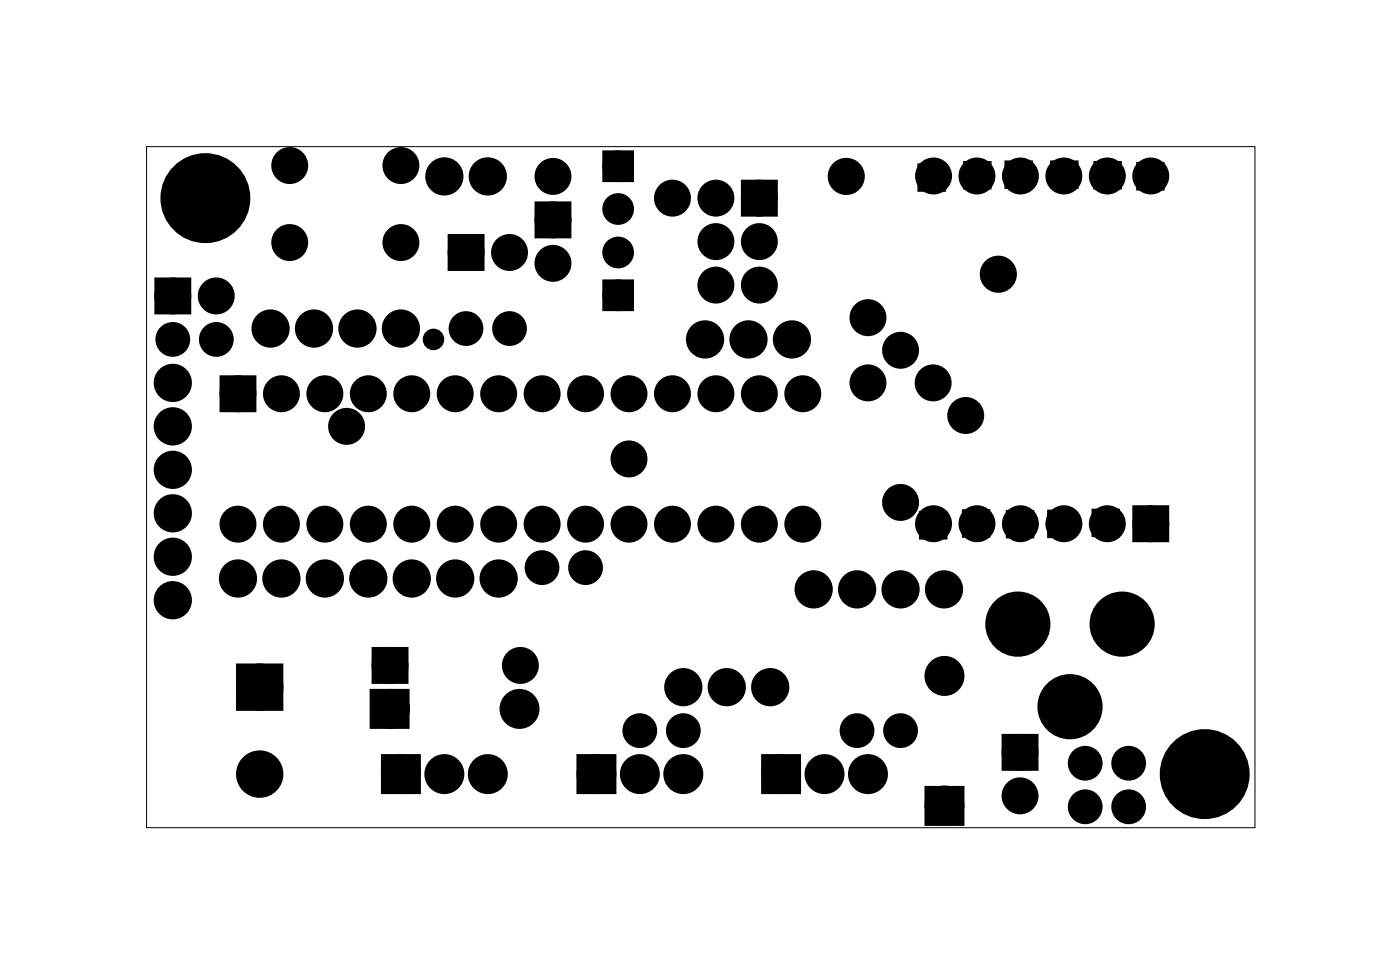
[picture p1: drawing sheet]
<svg xmlns="http://www.w3.org/2000/svg" width="82mm" height="57mm" viewBox="0 0 82 57" stroke-linecap="round" stroke-linejoin="round" font-family="sans-serif">
<path d="M8.6 8.6h64.8v39.8h-64.8z" fill="none" stroke="#000" stroke-width=".06"/>
<g fill="#000">
<path d="M9.4 16.6h1.4v1.4h-1.4zM26.5 14.1h1.4v1.4h-1.4zM31.6 12.2h1.4v1.3h-1.4zM35.5 9.1h1.2v1.2h-1.2zM35.5 16.7h1.2v1.2h-1.2zM43.7 10.9h1.4v1.4h-1.4zM53.8 9.7h1.4v1.4h-1.4zM56.4 9.5h1.4v1.4h-1.4zM58.8 9.5h1.5v1.4h-1.5zM61.5 9.5h1.4v1.4h-1.4zM64 9.5h1.5v1.4h-1.5zM66.5 9.6h1.5v1.4h-1.5z"/>
<path d="M13.2 22.3h1.4v1.4h-1.4zM14.2 39.1h2v2.1h-2zM22.1 38.2h1.4v1.4h-1.4zM53.9 30h1.4v1.4h-1.4zM56.4 29.9h1.4v1.4h-1.4zM58.9 29.9h1.4v1.4h-1.4zM61.3 29.9h1.5v1.4h-1.5zM63.9 29.9h1.5v1.4h-1.5zM66.5 30h1.4v1.4h-1.4zM66.6 29.9h1.4v1.4h-1.4zM22 40.6h1.6v1.6h-1.6zM22.6 44.4h1.6v1.6h-1.6z"/>
<path d="M34.1 44.4h1.6v1.6h-1.6zM44.9 44.4h1.5v1.6h-1.5zM54.4 46.3h1.6v1.6h-1.6zM58.9 43.3h1.4v1.4h-1.4z"/>
</g>
<g fill="none" stroke="#000" stroke-width=".76" stroke-linecap="butt">
<path d="M9.4 16.6h1.4v1.4h-1.4zM26.5 14.1h1.4v1.4h-1.4zM31.6 12.2h1.4v1.3h-1.4zM43.7 10.9h1.4v1.4h-1.4zM13.2 22.3h1.4v1.4h-1.4zM14.2 39.1h2v2.1h-2zM22.1 38.2h1.4v1.4h-1.4zM66.6 29.9h1.4v1.4h-1.4zM22 40.6h1.6v1.6h-1.6zM22.6 44.4h1.6v1.6h-1.6zM34.1 44.4h1.6v1.6h-1.6zM44.9 44.4h1.5v1.6h-1.5z"/>
<path d="M54.4 46.3h1.6v1.6h-1.6zM58.9 43.3h1.4v1.4h-1.4z"/>
<circle cx="10.1" cy="17.3" r=".7"/>
<circle cx="10.1" cy="19.8" r=".64"/>
<circle cx="12.6" cy="17.3" r=".7"/>
<circle cx="12.6" cy="19.8" r=".64"/>
<circle cx="15.8" cy="19.2" r=".74"/>
<circle cx="16.9" cy="9.7" r=".7"/>
<circle cx="16.9" cy="14.2" r=".7"/>
<circle cx="18.4" cy="19.2" r=".74"/>
<circle cx="20.9" cy="19.2" r=".74"/>
<circle cx="23.4" cy="19.2" r=".74"/>
<circle cx="23.4" cy="9.7" r=".7"/>
<circle cx="23.4" cy="14.2" r=".7"/>
<circle cx="26" cy="10.3" r=".74"/>
<circle cx="27.2" cy="19.2" r=".64"/>
<circle cx="27.2" cy="14.8" r=".7"/>
<circle cx="28.5" cy="10.3" r=".74"/>
<circle cx="29.8" cy="14.8" r=".7"/>
<circle cx="29.8" cy="19.2" r=".64"/>
<circle cx="32.3" cy="10.3" r=".7"/>
<circle cx="32.3" cy="12.8" r=".7"/>
<circle cx="32.3" cy="15.4" r=".7"/>
<circle cx="39.3" cy="11.6" r=".7"/>
<circle cx="41.2" cy="19.8" r=".74"/>
<circle cx="41.9" cy="11.6" r=".7"/>
<circle cx="41.9" cy="14.1" r=".7"/>
<circle cx="41.9" cy="16.7" r=".7"/>
<circle cx="43.8" cy="19.8" r=".74"/>
<circle cx="44.4" cy="11.6" r=".7"/>
<circle cx="44.4" cy="14.1" r=".7"/>
<circle cx="44.4" cy="16.7" r=".7"/>
<circle cx="46.3" cy="19.8" r=".74"/>
<circle cx="49.5" cy="10.3" r=".7"/>
<circle cx="50.7" cy="18.6" r=".7"/>
<circle cx="54.6" cy="10.3" r=".7"/>
<circle cx="57.1" cy="10.3" r=".7"/>
<circle cx="58.4" cy="16" r=".7"/>
<circle cx="59.7" cy="10.3" r=".7"/>
<circle cx="62.2" cy="10.3" r=".7"/>
<circle cx="64.7" cy="10.3" r=".7"/>
<circle cx="67.3" cy="10.3" r=".7"/>
<circle cx="10.1" cy="32.5" r=".74"/>
<circle cx="10.1" cy="35.1" r=".74"/>
<circle cx="10.1" cy="30" r=".74"/>
<circle cx="10.1" cy="27.5" r=".74"/>
<circle cx="10.1" cy="24.9" r=".74"/>
<circle cx="10.1" cy="22.4" r=".74"/>
<circle cx="13.9" cy="33.8" r=".74"/>
<circle cx="13.9" cy="30.6" r=".7"/>
<circle cx="13.9" cy="23" r=".7"/>
<circle cx="16.5" cy="33.8" r=".74"/>
<circle cx="16.5" cy="30.6" r=".7"/>
<circle cx="16.5" cy="23" r=".7"/>
<circle cx="19" cy="33.8" r=".74"/>
<circle cx="19" cy="30.6" r=".7"/>
<circle cx="19" cy="23" r=".7"/>
<circle cx="20.3" cy="24.9" r=".7"/>
<circle cx="21.5" cy="33.8" r=".74"/>
<circle cx="21.5" cy="30.6" r=".7"/>
<circle cx="21.5" cy="23" r=".7"/>
<circle cx="22.8" cy="38.9" r=".7"/>
<circle cx="24.1" cy="33.8" r=".74"/>
<circle cx="24.1" cy="30.6" r=".7"/>
<circle cx="24.1" cy="23" r=".7"/>
<circle cx="26.6" cy="33.8" r=".74"/>
<circle cx="26.6" cy="30.6" r=".7"/>
<circle cx="26.6" cy="23" r=".7"/>
<circle cx="29.2" cy="33.8" r=".74"/>
<circle cx="29.2" cy="30.6" r=".7"/>
<circle cx="29.2" cy="23" r=".7"/>
<circle cx="30.4" cy="38.9" r=".7"/>
<circle cx="31.7" cy="33.2" r=".64"/>
<circle cx="31.7" cy="30.6" r=".7"/>
<circle cx="31.7" cy="23" r=".7"/>
<circle cx="34.2" cy="33.2" r=".64"/>
<circle cx="34.2" cy="30.6" r=".7"/>
<circle cx="34.2" cy="23" r=".7"/>
<circle cx="36.8" cy="30.6" r=".7"/>
<circle cx="36.8" cy="23" r=".7"/>
<circle cx="36.8" cy="26.8" r=".7"/>
<circle cx="39.3" cy="30.6" r=".7"/>
<circle cx="39.3" cy="23" r=".7"/>
<circle cx="41.9" cy="30.6" r=".7"/>
<circle cx="41.9" cy="23" r=".7"/>
<circle cx="44.4" cy="30.6" r=".7"/>
<circle cx="44.4" cy="23" r=".7"/>
<circle cx="46.9" cy="30.6" r=".7"/>
<circle cx="46.9" cy="23" r=".7"/>
<circle cx="47.6" cy="34.4" r=".74"/>
<circle cx="50.1" cy="34.4" r=".74"/>
<circle cx="50.7" cy="22.4" r=".7"/>
<circle cx="52.6" cy="29.4" r=".7"/>
<circle cx="52.6" cy="20.5" r=".7"/>
<circle cx="52.6" cy="34.4" r=".74"/>
<circle cx="54.6" cy="22.4" r=".7"/>
<circle cx="54.6" cy="30.6" r=".7"/>
<circle cx="55.2" cy="34.4" r=".74"/>
<circle cx="55.2" cy="39.5" r=".79"/>
<circle cx="56.5" cy="24.3" r=".7"/>
<circle cx="57.1" cy="30.6" r=".7"/>
<circle cx="59.5" cy="36.5" r="1.52"/>
<circle cx="59.7" cy="30.6" r=".7"/>
<circle cx="62.2" cy="30.6" r=".7"/>
<circle cx="64.7" cy="30.6" r=".7"/>
<circle cx="65.6" cy="36.5" r="1.52"/>
<circle cx="67.3" cy="30.6" r=".7"/>
<circle cx="15.2" cy="45.2" r="1"/>
<circle cx="15.2" cy="40.2" r="1"/>
<circle cx="22.8" cy="41.4" r=".79"/>
<circle cx="23.4" cy="45.2" r=".79"/>
<circle cx="26" cy="45.2" r=".79"/>
<circle cx="28.5" cy="45.2" r=".79"/>
<circle cx="30.4" cy="41.4" r=".79"/>
<circle cx="34.9" cy="45.2" r=".79"/>
<circle cx="37.4" cy="42.7" r=".64"/>
<circle cx="37.4" cy="45.2" r=".79"/>
<circle cx="39.9" cy="45.2" r=".79"/>
<circle cx="39.9" cy="42.7" r=".64"/>
<circle cx="39.9" cy="40.2" r=".74"/>
<circle cx="42.5" cy="40.2" r=".74"/>
<circle cx="45" cy="40.2" r=".74"/>
<circle cx="45.7" cy="45.2" r=".79"/>
<circle cx="48.2" cy="45.2" r=".79"/>
<circle cx="50.1" cy="42.7" r=".64"/>
<circle cx="50.7" cy="45.2" r=".79"/>
<circle cx="52.6" cy="42.7" r=".64"/>
<circle cx="55.2" cy="47.1" r=".79"/>
<circle cx="59.6" cy="46.5" r=".7"/>
<circle cx="59.6" cy="44" r=".7"/>
<circle cx="62.6" cy="41.3" r="1.52"/>
<circle cx="63.4" cy="47.1" r=".64"/>
<circle cx="63.4" cy="44.6" r=".64"/>
<circle cx="66" cy="44.6" r=".64"/>
<circle cx="66" cy="47.1" r=".64"/>
</g>
<g fill="#000">
<circle cx="10.1" cy="17.3" r=".7"/>
<circle cx="10.1" cy="19.8" r=".64"/>
<circle cx="12" cy="11.6" r="2"/>
<circle cx="12.6" cy="17.3" r=".7"/>
<circle cx="12.6" cy="19.8" r=".64"/>
<circle cx="15.8" cy="19.2" r=".74"/>
<circle cx="16.9" cy="9.7" r=".7"/>
<circle cx="16.9" cy="14.2" r=".7"/>
<circle cx="18.4" cy="19.2" r=".74"/>
<circle cx="20.9" cy="19.2" r=".74"/>
<circle cx="23.4" cy="19.2" r=".74"/>
<circle cx="23.4" cy="9.7" r=".7"/>
<circle cx="23.4" cy="14.2" r=".7"/>
<circle cx="25.3" cy="19.8" r=".35"/>
<circle cx="26" cy="10.3" r=".74"/>
<circle cx="27.2" cy="19.2" r=".64"/>
<circle cx="27.2" cy="14.8" r=".7"/>
<circle cx="28.5" cy="10.3" r=".74"/>
<circle cx="29.8" cy="14.8" r=".7"/>
<circle cx="29.8" cy="19.2" r=".64"/>
<circle cx="32.3" cy="12.8" r=".7"/>
<circle cx="32.3" cy="10.3" r=".7"/>
<circle cx="32.3" cy="15.4" r=".7"/>
<circle cx="36.1" cy="14.8" r=".6"/>
<circle cx="36.1" cy="17.3" r=".6"/>
<circle cx="36.1" cy="9.7" r=".6"/>
<circle cx="36.1" cy="12.2" r=".6"/>
<circle cx="39.3" cy="11.6" r=".7"/>
<circle cx="41.2" cy="19.8" r=".74"/>
<circle cx="41.9" cy="11.6" r=".7"/>
<circle cx="41.9" cy="16.7" r=".7"/>
<circle cx="41.9" cy="14.1" r=".7"/>
<circle cx="43.8" cy="19.8" r=".74"/>
<circle cx="44.4" cy="11.6" r=".7"/>
<circle cx="44.4" cy="16.7" r=".7"/>
<circle cx="44.4" cy="14.1" r=".7"/>
<circle cx="46.3" cy="19.8" r=".74"/>
<circle cx="49.5" cy="10.3" r=".7"/>
<circle cx="50.7" cy="18.6" r=".7"/>
<circle cx="54.6" cy="10.3" r=".7"/>
<circle cx="57.1" cy="10.3" r=".7"/>
<circle cx="58.4" cy="16" r=".7"/>
<circle cx="59.7" cy="10.3" r=".7"/>
<circle cx="62.2" cy="10.3" r=".7"/>
<circle cx="64.7" cy="10.3" r=".7"/>
<circle cx="67.3" cy="10.3" r=".7"/>
<circle cx="10.1" cy="30" r=".74"/>
<circle cx="10.1" cy="32.5" r=".74"/>
<circle cx="10.1" cy="35.1" r=".74"/>
<circle cx="10.1" cy="22.4" r=".74"/>
<circle cx="10.1" cy="27.5" r=".74"/>
<circle cx="10.1" cy="24.9" r=".74"/>
<circle cx="13.9" cy="33.8" r=".74"/>
<circle cx="13.9" cy="30.6" r=".7"/>
<circle cx="13.9" cy="23" r=".7"/>
<circle cx="16.5" cy="33.8" r=".74"/>
<circle cx="16.5" cy="30.6" r=".7"/>
<circle cx="16.5" cy="23" r=".7"/>
<circle cx="19" cy="33.8" r=".74"/>
<circle cx="19" cy="30.6" r=".7"/>
<circle cx="19" cy="23" r=".7"/>
<circle cx="20.3" cy="24.9" r=".7"/>
<circle cx="21.5" cy="33.8" r=".74"/>
<circle cx="21.5" cy="30.6" r=".7"/>
<circle cx="21.5" cy="23" r=".7"/>
<circle cx="22.8" cy="38.9" r=".7"/>
<circle cx="24.1" cy="33.8" r=".74"/>
<circle cx="24.1" cy="30.6" r=".7"/>
<circle cx="24.1" cy="23" r=".7"/>
<circle cx="26.6" cy="33.8" r=".74"/>
<circle cx="26.6" cy="30.6" r=".7"/>
<circle cx="26.6" cy="23" r=".7"/>
<circle cx="29.2" cy="33.8" r=".74"/>
<circle cx="29.2" cy="30.6" r=".7"/>
<circle cx="29.2" cy="23" r=".7"/>
<circle cx="30.4" cy="38.9" r=".7"/>
<circle cx="31.7" cy="33.2" r=".64"/>
<circle cx="31.7" cy="30.6" r=".7"/>
<circle cx="31.7" cy="23" r=".7"/>
<circle cx="34.2" cy="33.2" r=".64"/>
<circle cx="34.2" cy="30.6" r=".7"/>
<circle cx="34.2" cy="23" r=".7"/>
<circle cx="36.8" cy="30.6" r=".7"/>
<circle cx="36.8" cy="23" r=".7"/>
<circle cx="36.8" cy="26.8" r=".7"/>
<circle cx="39.3" cy="30.6" r=".7"/>
<circle cx="39.3" cy="23" r=".7"/>
<circle cx="41.9" cy="30.6" r=".7"/>
<circle cx="41.9" cy="23" r=".7"/>
<circle cx="44.4" cy="30.6" r=".7"/>
<circle cx="44.4" cy="23" r=".7"/>
<circle cx="46.9" cy="30.6" r=".7"/>
<circle cx="46.9" cy="23" r=".7"/>
<circle cx="47.6" cy="34.4" r=".74"/>
<circle cx="50.1" cy="34.4" r=".74"/>
<circle cx="50.7" cy="22.4" r=".7"/>
<circle cx="52.6" cy="20.5" r=".7"/>
<circle cx="52.6" cy="29.4" r=".7"/>
<circle cx="52.6" cy="34.4" r=".74"/>
<circle cx="54.6" cy="22.4" r=".7"/>
<circle cx="54.6" cy="30.6" r=".7"/>
<circle cx="55.2" cy="34.4" r=".74"/>
<circle cx="55.2" cy="39.5" r=".79"/>
<circle cx="56.5" cy="24.3" r=".7"/>
<circle cx="57.1" cy="30.6" r=".7"/>
<circle cx="59.5" cy="36.5" r="1.52"/>
<circle cx="59.7" cy="30.6" r=".7"/>
<circle cx="62.2" cy="30.6" r=".7"/>
<circle cx="64.7" cy="30.6" r=".7"/>
<circle cx="65.6" cy="36.5" r="1.52"/>
<circle cx="67.3" cy="30.6" r=".7"/>
<circle cx="15.2" cy="45.2" r="1"/>
<circle cx="15.2" cy="40.2" r="1"/>
<circle cx="22.8" cy="41.4" r=".79"/>
<circle cx="23.4" cy="45.2" r=".79"/>
<circle cx="26" cy="45.2" r=".79"/>
<circle cx="28.5" cy="45.2" r=".79"/>
<circle cx="30.4" cy="41.4" r=".79"/>
<circle cx="34.9" cy="45.2" r=".79"/>
<circle cx="37.4" cy="42.7" r=".64"/>
<circle cx="37.4" cy="45.2" r=".79"/>
<circle cx="39.9" cy="45.2" r=".79"/>
<circle cx="39.9" cy="42.7" r=".64"/>
<circle cx="39.9" cy="40.2" r=".74"/>
<circle cx="42.5" cy="40.2" r=".74"/>
<circle cx="45" cy="40.2" r=".74"/>
<circle cx="45.7" cy="45.2" r=".79"/>
<circle cx="48.2" cy="45.2" r=".79"/>
<circle cx="50.1" cy="42.7" r=".64"/>
<circle cx="50.7" cy="45.2" r=".79"/>
<circle cx="52.6" cy="42.7" r=".64"/>
<circle cx="55.2" cy="47.1" r=".79"/>
<circle cx="59.6" cy="44" r=".7"/>
<circle cx="59.6" cy="46.5" r=".7"/>
<circle cx="62.6" cy="41.3" r="1.52"/>
<circle cx="63.4" cy="44.6" r=".64"/>
<circle cx="63.4" cy="47.1" r=".64"/>
<circle cx="66" cy="44.6" r=".64"/>
<circle cx="66" cy="47.1" r=".64"/>
<circle cx="70.4" cy="45.2" r="2"/>
</g>
<path d="M53.8 9.7h1.4v1.4h-1.4zM56.4 9.5h1.4v1.4h-1.4zM58.8 9.5h1.5v1.4h-1.5zM61.5 9.5h1.4v1.4h-1.4zM64 9.5h1.5v1.4h-1.5zM66.5 9.6h1.5v1.4h-1.5zM53.9 30h1.4v1.4h-1.4zM56.4 29.9h1.4v1.4h-1.4zM58.9 29.9h1.4v1.4h-1.4zM61.3 29.9h1.5v1.4h-1.5zM63.9 29.9h1.5v1.4h-1.5zM66.5 30h1.4v1.4h-1.4z" fill="none" stroke="#000" stroke-width=".25"/>
<g fill="none" stroke="#000" stroke-width=".65" stroke-linecap="butt">
<path d="M35.5 16.7h1.2v1.2h-1.2zM35.5 9.1h1.2v1.2h-1.2z"/>
<circle cx="36.1" cy="14.8" r=".6"/>
<circle cx="36.1" cy="17.3" r=".6"/>
<circle cx="36.1" cy="9.7" r=".6"/>
<circle cx="36.1" cy="12.2" r=".6"/>
</g>
<circle cx="25.3" cy="19.8" r=".35" fill="none" stroke="#000" stroke-width=".55"/>
<g fill="none" stroke="#000" stroke-width="1.3" stroke-linecap="butt">
<circle cx="12" cy="11.6" r="2"/>
<circle cx="70.4" cy="45.2" r="2"/>
</g>
</svg>
